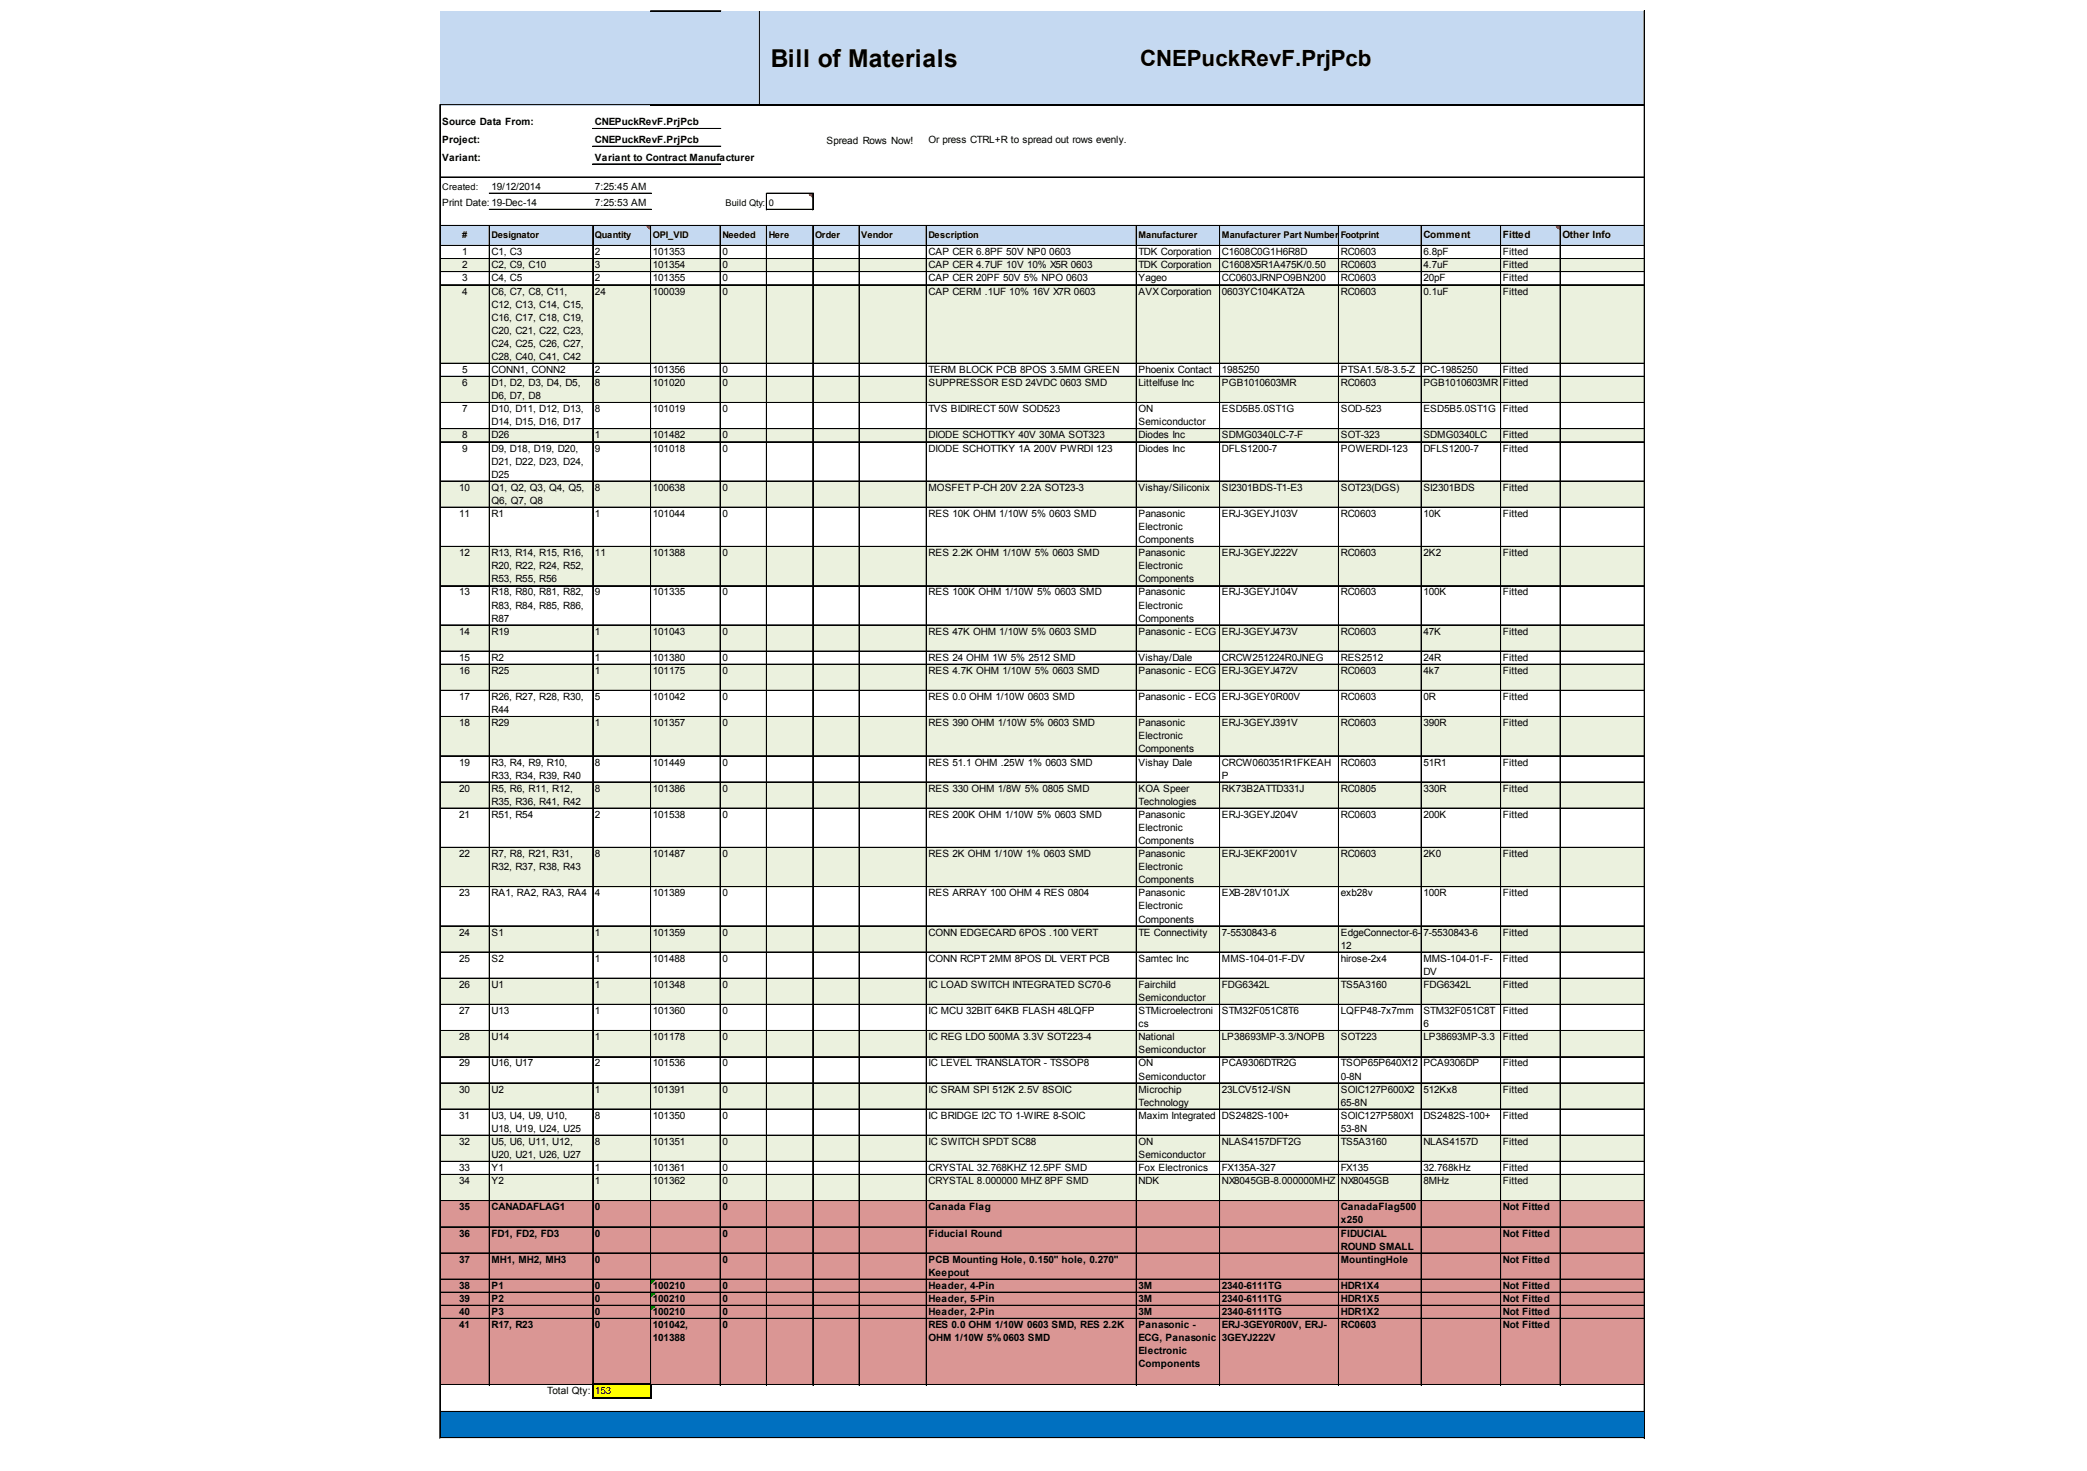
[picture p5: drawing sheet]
<svg xmlns="http://www.w3.org/2000/svg" width="287mm" height="202mm" viewBox="0 0 287 202" stroke-linecap="round" stroke-linejoin="round" font-family="sans-serif">
<defs><g id="words">
<text font-size="3.4" x="106" y="9.2">Bill of Materials</text>
<text font-size="3.1" x="156.7" y="9">CNEPuckRevF.PrjPcb</text>
<g font-size="1.4">
<text x="60.8" y="17.2">Source Data From:</text>
<text x="81.8" y="17.2">CNEPuckRevF.PrjPcb</text>
<text x="60.8" y="19.6">Project:</text>
<text x="60.8" y="22.1">Variant:</text>
<text x="81.8" y="19.6">CNEPuckRevF.PrjPcb</text>
<text x="81.8" y="22.1">Variant to Contract Manufacturer</text>
<text x="113.6" y="19.8">Spread Rows Now!</text>
<text x="127.6" y="19.6">Or press CTRL+R to spread out rows evenly.</text>
<text x="60.8" y="28.3">Print Date: 19-Dec-14</text>
<text x="67.5" y="26.1">19/12/2014</text>
<text x="81.8" y="26.1">7:25:45 AM</text>
<text x="81.8" y="28.3">7:25:53 AM</text>
<text x="63.5" y="35.1">1</text>
<text x="67.5" y="35.1">C1, C3</text>
<text x="81.8" y="35.1">2</text>
<text x="89.7" y="35.1">101353</text>
<text x="99.3" y="35.1">0</text>
<text x="127.6" y="35.1">CAP CER 6.8PF 50V NP0</text>
<text x="144.2" y="35.1">0603</text>
<text x="156.5" y="35.1">TDK Corporation</text>
<text x="167.9" y="35.1">C1608C0G1H6R8D</text>
<text x="184.3" y="35.1">RC0603</text>
<text x="195.6" y="32.8">Comment</text>
<text x="195.6" y="35.1">6.8pF</text>
<text x="206.5" y="32.8">Fitted</text>
<text x="206.5" y="35.1">Fitted</text>
<text x="214.7" y="32.8">Other Info</text>
<text x="63.5" y="36.9">2</text>
<text x="63.5" y="38.7">3</text>
<text x="63.5" y="40.5">4</text>
<text x="67.5" y="36.9">C2, C9, C10</text>
<text x="67.5" y="38.7">C4, C5</text>
<text x="67.5" y="40.5">C6, C7, C8, C11,</text>
<text x="81.8" y="36.9">3</text>
<text x="81.8" y="38.7">2</text>
<text x="81.8" y="40.5">24</text>
<text x="89.7" y="36.9">101354</text>
<text x="89.7" y="38.7">101355</text>
<text x="89.7" y="40.5">100039</text>
<text x="99.3" y="36.9">0</text>
<text x="99.3" y="38.7">0</text>
<text x="99.3" y="40.5">0</text>
<text x="127.6" y="36.9">CAP CER 4.7UF 10V 10% X5R 0603</text>
<text x="127.6" y="38.7">CAP CER 20PF 50V 5% NPO 0603</text>
<text x="127.6" y="40.5">CAP CERM .1UF 10% 16V X7R 0603</text>
<text x="156.5" y="36.9">TDK Corporation</text>
<text x="156.5" y="38.7">Yageo</text>
<text x="156.5" y="40.5">AVX Corporation</text>
<text x="167.9" y="36.9">C1608X5R1A475K/0.50</text>
<text x="167.9" y="38.7">CC0603JRNPO9BN200</text>
<text x="167.9" y="40.5">0603YC104KAT2A</text>
<text x="184.3" y="36.9">RC0603</text>
<text x="184.3" y="38.7">RC0603</text>
<text x="184.3" y="40.5">RC0603</text>
<text x="195.6" y="36.9">4.7uF</text>
<text x="195.6" y="38.7">20pF</text>
<text x="195.6" y="40.5">0.1uF</text>
<text x="206.5" y="36.9">Fitted</text>
<text x="206.5" y="38.7">Fitted</text>
<text x="206.5" y="40.5">Fitted</text>
<text x="67.5" y="42.3">C12, C13, C14, C15,</text>
<text x="67.5" y="44.1">C16, C17, C18, C19,</text>
<text x="67.5" y="45.9">C20, C21, C22, C23,</text>
<text x="67.5" y="47.7">C24, C25, C26, C27,</text>
<text x="63.5" y="51.3">5</text>
<text x="63.5" y="53.1">6</text>
<text x="67.5" y="49.5">C28, C40, C41, C42</text>
<text x="67.5" y="51.3">CONN1, CONN2</text>
<text x="67.5" y="53.1">D1, D2, D3, D4, D5,</text>
<text x="81.8" y="51.3">2</text>
<text x="81.8" y="53.1">8</text>
<text x="89.7" y="51.3">101356</text>
<text x="89.7" y="53.1">101020</text>
<text x="99.3" y="51.3">0</text>
<text x="99.3" y="53.1">0</text>
<text x="127.6" y="51.3">TERM BLOCK PCB 8POS 3.5MM GREEN</text>
<text x="127.6" y="53.1">SUPPRESSOR ESD 24VDC 0603 SMD</text>
<text x="156.5" y="51.3">Phoenix Contact</text>
<text x="156.5" y="53.1">Littelfuse Inc</text>
<text x="167.9" y="51.3">1985250</text>
<text x="167.9" y="53.1">PGB1010603MR</text>
<text x="184.3" y="51.3">PTSA1.5/8-3.5-Z</text>
<text x="184.3" y="53.1">RC0603</text>
<text x="195.6" y="51.3">PC-1985250</text>
<text x="195.6" y="53.1">PGB1010603MR</text>
<text x="206.5" y="51.3">Fitted</text>
<text x="206.5" y="53.1">Fitted</text>
<text x="63.5" y="56.7">7</text>
<text x="67.5" y="54.9">D6, D7, D8</text>
<text x="67.5" y="56.7">D10, D11, D12, D13,</text>
<text x="67.5" y="58.5">D14, D15, D16, D17</text>
<text x="81.8" y="56.7">8</text>
<text x="89.7" y="56.7">101019</text>
<text x="99.3" y="56.7">0</text>
<text x="127.6" y="56.7">TVS BIDIRECT 50W SOD523</text>
<text x="156.5" y="56.7">ON</text>
<text x="156.5" y="58.5">Semiconductor</text>
<text x="167.9" y="56.7">ESD5B5.0ST1G</text>
<text x="184.3" y="56.7">SOD-523</text>
<text x="195.6" y="56.7">ESD5B5.0ST1G</text>
<text x="206.5" y="56.7">Fitted</text>
<text x="63.5" y="60.2">8</text>
<text x="63.5" y="62">9</text>
<text x="67.5" y="60.2">D26</text>
<text x="67.5" y="62">D9, D18, D19, D20,</text>
<text x="67.5" y="63.8">D21, D22, D23, D24,</text>
<text x="67.5" y="65.6">D25</text>
<text x="81.8" y="60.2">1</text>
<text x="81.8" y="62">9</text>
<text x="89.7" y="60.2">101482</text>
<text x="89.7" y="62">101018</text>
<text x="99.3" y="60.2">0</text>
<text x="99.3" y="62">0</text>
<text x="127.6" y="60.2">DIODE SCHOTTKY 40V 30MA SOT323</text>
<text x="127.6" y="62">DIODE SCHOTTKY 1A 200V PWRDI 123</text>
<text x="156.5" y="60.2">Diodes Inc</text>
<text x="156.5" y="62">Diodes Inc</text>
<text x="167.9" y="60.2">SDMG0340LC-7-F</text>
<text x="167.9" y="62">DFLS1200-7</text>
<text x="184.3" y="60.2">SOT-323</text>
<text x="184.3" y="62">POWERDI-123</text>
<text x="195.6" y="60.2">SDMG0340LC</text>
<text x="195.6" y="62">DFLS1200-7</text>
<text x="206.5" y="60.2">Fitted</text>
<text x="206.5" y="62">Fitted</text>
<text x="63.1" y="67.4">10</text>
<text x="63.1" y="71">11</text>
<text x="67.5" y="67.4">Q1, Q2, Q3, Q4, Q5,</text>
<text x="67.5" y="69.2">Q6, Q7, Q8</text>
<text x="67.5" y="71">R1</text>
<text x="81.8" y="67.4">8</text>
<text x="81.8" y="71">1</text>
<text x="89.7" y="67.4">100638</text>
<text x="89.7" y="71">101044</text>
<text x="99.3" y="67.4">0</text>
<text x="99.3" y="71">0</text>
<text x="127.6" y="67.4">MOSFET P-CH 20V 2.2A SOT23-3</text>
<text x="127.6" y="71">RES 10K OHM 1/10W 5% 0603 SMD</text>
<text x="156.5" y="67.4">Vishay/Siliconix</text>
<text x="156.5" y="71">Panasonic</text>
<text x="167.9" y="67.4">SI2301BDS-T1-E3</text>
<text x="167.9" y="71">ERJ-3GEYJ103V</text>
<text x="184.3" y="67.4">SOT23(DGS)</text>
<text x="184.3" y="71">RC0603</text>
<text x="195.6" y="67.4">SI2301BDS</text>
<text x="195.6" y="71">10K</text>
<text x="206.5" y="67.4">Fitted</text>
<text x="206.5" y="71">Fitted</text>
<text x="63.1" y="76.4">12</text>
<text x="67.5" y="76.4">R13, R14, R15, R16,</text>
<text x="81.8" y="76.4">11</text>
<text x="89.7" y="76.4">101388</text>
<text x="99.3" y="76.4">0</text>
<text x="127.6" y="76.4">RES 2.2K OHM 1/10W 5% 0603 SMD</text>
<text x="156.5" y="72.8">Electronic</text>
<text x="156.5" y="74.6">Components</text>
<text x="156.5" y="76.4">Panasonic</text>
<text x="167.9" y="76.4">ERJ-3GEYJ222V</text>
<text x="184.3" y="76.4">RC0603</text>
<text x="195.6" y="76.4">2K2</text>
<text x="206.5" y="76.4">Fitted</text>
<text x="63.1" y="81.8">13</text>
<text x="67.5" y="78.2">R20, R22, R24, R52,</text>
<text x="67.5" y="80">R53, R55, R56</text>
<text x="67.5" y="81.8">R18, R80, R81, R82,</text>
<text x="67.5" y="83.6">R83, R84, R85, R86,</text>
<text x="81.8" y="81.8">9</text>
<text x="89.7" y="81.8">101335</text>
<text x="99.3" y="81.8">0</text>
<text x="127.6" y="81.8">RES 100K OHM 1/10W 5% 0603 SMD</text>
<text x="156.5" y="78.2">Electronic</text>
<text x="156.5" y="80">Components</text>
<text x="156.5" y="81.8">Panasonic</text>
<text x="156.5" y="83.6">Electronic</text>
<text x="167.9" y="81.8">ERJ-3GEYJ104V</text>
<text x="184.3" y="81.8">RC0603</text>
<text x="195.6" y="81.8">100K</text>
<text x="206.5" y="81.8">Fitted</text>
<text x="63.1" y="87.2">14</text>
<text x="67.5" y="85.4">R87</text>
<text x="67.5" y="87.2">R19</text>
<text x="81.8" y="87.2">1</text>
<text x="89.7" y="87.2">101043</text>
<text x="99.3" y="87.2">0</text>
<text x="127.6" y="87.2">RES 47K OHM 1/10W 5% 0603 SMD</text>
<text x="156.5" y="85.4">Components</text>
<text x="156.5" y="87.2">Panasonic - ECG</text>
<text x="167.9" y="87.2">ERJ-3GEYJ473V</text>
<text x="184.3" y="87.2">RC0603</text>
<text x="195.6" y="87.2">47K</text>
<text x="206.5" y="87.2">Fitted</text>
<text x="63.1" y="90.8">15</text>
<text x="63.1" y="92.6">16</text>
<text x="67.5" y="90.8">R2</text>
<text x="67.5" y="92.6">R25</text>
<text x="81.8" y="90.8">1</text>
<text x="81.8" y="92.6">1</text>
<text x="89.7" y="90.8">101380</text>
<text x="89.7" y="92.6">101175</text>
<text x="99.3" y="90.8">0</text>
<text x="99.3" y="92.6">0</text>
<text x="127.6" y="90.8">RES 24 OHM 1W 5% 2512 SMD</text>
<text x="127.6" y="92.6">RES 4.7K OHM 1/10W 5% 0603 SMD</text>
<text x="156.5" y="90.8">Vishay/Dale</text>
<text x="156.5" y="92.6">Panasonic - ECG</text>
<text x="167.9" y="90.8">CRCW251224R0JNEG</text>
<text x="167.9" y="92.6">ERJ-3GEYJ472V</text>
<text x="184.3" y="90.8">RES2512</text>
<text x="184.3" y="92.6">RC0603</text>
<text x="195.6" y="90.8">24R</text>
<text x="195.6" y="92.6">4k7</text>
<text x="206.5" y="90.8">Fitted</text>
<text x="206.5" y="92.6">Fitted</text>
<text x="63.1" y="96.2">17</text>
<text x="63.1" y="99.8">18</text>
<text x="67.5" y="96.2">R26, R27, R28, R30,</text>
<text x="67.5" y="98">R44</text>
<text x="67.5" y="99.8">R29</text>
<text x="81.8" y="96.2">5</text>
<text x="81.8" y="99.8">1</text>
<text x="89.7" y="96.2">101042</text>
<text x="89.7" y="99.8">101357</text>
<text x="99.3" y="96.2">0</text>
<text x="99.3" y="99.8">0</text>
<text x="127.6" y="96.2">RES 0.0 OHM 1/10W 0603 SMD</text>
<text x="127.6" y="99.8">RES 390 OHM 1/10W 5% 0603 SMD</text>
<text x="156.5" y="96.2">Panasonic - ECG</text>
<text x="156.5" y="99.8">Panasonic</text>
<text x="156.5" y="101.6">Electronic</text>
<text x="167.9" y="96.2">ERJ-3GEY0R00V</text>
<text x="167.9" y="99.8">ERJ-3GEYJ391V</text>
<text x="184.3" y="96.2">RC0603</text>
<text x="184.3" y="99.8">RC0603</text>
<text x="195.6" y="96.2">0R</text>
<text x="195.6" y="99.8">390R</text>
<text x="206.5" y="96.2">Fitted</text>
<text x="206.5" y="99.8">Fitted</text>
<text x="63.1" y="105.2">19</text>
<text x="67.5" y="105.2">R3, R4, R9, R10,</text>
<text x="67.5" y="107">R33, R34, R39, R40</text>
<text x="81.8" y="105.2">8</text>
<text x="89.7" y="105.2">101449</text>
<text x="99.3" y="105.2">0</text>
<text x="127.6" y="105.2">RES 51.1 OHM .25W 1% 0603 SMD</text>
<text x="156.5" y="103.4">Components</text>
<text x="156.5" y="105.2">Vishay Dale</text>
<text x="167.9" y="105.2">CRCW060351R1FKEAH</text>
<text x="167.9" y="107">P</text>
<text x="184.3" y="105.2">RC0603</text>
<text x="195.6" y="105.2">51R1</text>
<text x="206.5" y="105.2">Fitted</text>
<text x="63.1" y="108.8">20</text>
<text x="63.1" y="112.4">21</text>
<text x="67.5" y="108.8">R5, R6, R11, R12,</text>
<text x="67.5" y="110.6">R35, R36, R41, R42</text>
<text x="67.5" y="112.4">R51, R54</text>
<text x="81.8" y="108.8">8</text>
<text x="81.8" y="112.4">2</text>
<text x="89.7" y="108.8">101386</text>
<text x="89.7" y="112.4">101538</text>
<text x="99.3" y="108.8">0</text>
<text x="99.3" y="112.4">0</text>
<text x="127.6" y="108.8">RES 330 OHM 1/8W 5% 0805 SMD</text>
<text x="127.6" y="112.4">RES 200K OHM 1/10W 5% 0603 SMD</text>
<text x="156.5" y="108.8">KOA Speer</text>
<text x="156.5" y="110.6">Technologies</text>
<text x="156.5" y="112.4">Panasonic</text>
<text x="167.9" y="108.8">RK73B2ATTD331J</text>
<text x="167.9" y="112.4">ERJ-3GEYJ204V</text>
<text x="184.3" y="108.8">RC0805</text>
<text x="184.3" y="112.4">RC0603</text>
<text x="195.6" y="108.8">330R</text>
<text x="195.6" y="112.4">200K</text>
<text x="206.5" y="108.8">Fitted</text>
<text x="206.5" y="112.4">Fitted</text>
<text x="63.1" y="117.8">22</text>
<text x="67.5" y="117.8">R7, R8, R21, R31,</text>
<text x="67.5" y="119.6">R32, R37, R38, R43</text>
<text x="81.8" y="117.8">8</text>
<text x="89.7" y="117.8">101487</text>
<text x="99.3" y="117.8">0</text>
<text x="127.6" y="117.8">RES 2K OHM 1/10W 1% 0603 SMD</text>
<text x="156.5" y="114.2">Electronic</text>
<text x="156.5" y="116">Components</text>
<text x="156.5" y="117.8">Panasonic</text>
<text x="156.5" y="119.6">Electronic</text>
<text x="167.9" y="117.8">ERJ-3EKF2001V</text>
<text x="184.3" y="117.8">RC0603</text>
<text x="195.6" y="117.8">2K0</text>
<text x="206.5" y="117.8">Fitted</text>
<text x="63.1" y="123.2">23</text>
<text x="67.5" y="123.2">RA1, RA2, RA3, RA4</text>
<text x="81.8" y="123.2">4</text>
<text x="89.7" y="123.2">101389</text>
<text x="99.3" y="123.2">0</text>
<text x="127.6" y="123.2">RES ARRAY 100 OHM 4 RES 0804</text>
<text x="156.5" y="121.4">Components</text>
<text x="156.5" y="123.2">Panasonic</text>
<text x="156.5" y="125">Electronic</text>
<text x="167.9" y="123.2">EXB-28V101JX</text>
<text x="184.3" y="123.2">exb28v</text>
<text x="195.6" y="123.2">100R</text>
<text x="206.5" y="123.2">Fitted</text>
<text x="63.1" y="128.6">24</text>
<text x="67.5" y="128.6">S1</text>
<text x="81.8" y="128.6">1</text>
<text x="89.7" y="128.6">101359</text>
<text x="99.3" y="128.6">0</text>
<text x="127.6" y="128.6">CONN EDGECARD 6POS .100 VERT</text>
<text x="156.5" y="126.8">Components</text>
<text x="156.5" y="128.6">TE Connectivity</text>
<text x="167.9" y="128.6">7-5530843-6</text>
<text x="184.3" y="128.6">EdgeConnector-6-</text>
<text x="184.3" y="130.4">12</text>
<text x="195.6" y="128.6">7-5530843-6</text>
<text x="206.5" y="128.6">Fitted</text>
<text x="63.1" y="132.2">25</text>
<text x="63.1" y="135.8">26</text>
<text x="67.5" y="132.2">S2</text>
<text x="67.5" y="135.8">U1</text>
<text x="81.8" y="132.2">1</text>
<text x="81.8" y="135.8">1</text>
<text x="89.7" y="132.2">101488</text>
<text x="89.7" y="135.8">101348</text>
<text x="99.3" y="132.2">0</text>
<text x="99.3" y="135.8">0</text>
<text x="127.6" y="132.2">CONN RCPT 2MM 8POS DL VERT PCB</text>
<text x="127.6" y="135.8">IC LOAD SWITCH INTEGRATED SC70-6</text>
<text x="156.5" y="132.2">Samtec Inc</text>
<text x="156.5" y="135.8">Fairchild</text>
<text x="156.5" y="137.6">Semiconductor</text>
<text x="167.9" y="132.2">MMS-104-01-F-DV</text>
<text x="167.9" y="135.8">FDG6342L</text>
<text x="184.3" y="132.2">hirose-2x4</text>
<text x="184.3" y="135.8">TS5A3160</text>
<text x="195.6" y="132.2">MMS-104-01-F-</text>
<text x="195.6" y="134">DV</text>
<text x="195.6" y="135.8">FDG6342L</text>
<text x="206.5" y="132.2">Fitted</text>
<text x="206.5" y="135.8">Fitted</text>
<text x="63.1" y="139.4">27</text>
<text x="63.1" y="143">28</text>
<text x="67.5" y="139.4">U13</text>
<text x="67.5" y="143">U14</text>
<text x="81.8" y="139.4">1</text>
<text x="81.8" y="143">1</text>
<text x="89.7" y="139.4">101360</text>
<text x="89.7" y="143">101178</text>
<text x="99.3" y="139.4">0</text>
<text x="99.3" y="143">0</text>
<text x="127.6" y="139.4">IC MCU 32BIT 64KB FLASH 48LQFP</text>
<text x="127.6" y="143">IC REG LDO 500MA 3.3V SOT223-4</text>
<text x="156.5" y="139.4">STMicroelectroni</text>
<text x="156.5" y="141.2">cs</text>
<text x="156.5" y="143">National</text>
<text x="167.9" y="139.4">STM32F051C8T6</text>
<text x="167.9" y="143">LP38693MP-3.3/NOPB</text>
<text x="184.3" y="139.4">LQFP48-7x7mm</text>
<text x="184.3" y="143">SOT223</text>
<text x="195.6" y="139.4">STM32F051C8T</text>
<text x="195.6" y="141.2">6</text>
<text x="195.6" y="143">LP38693MP-3.3</text>
<text x="206.5" y="139.4">Fitted</text>
<text x="206.5" y="143">Fitted</text>
<text x="63.1" y="146.6">29</text>
<text x="67.5" y="146.6">U16, U17</text>
<text x="81.8" y="146.6">2</text>
<text x="89.7" y="146.6">101536</text>
<text x="99.3" y="146.6">0</text>
<text x="127.6" y="146.6">IC LEVEL TRANSLATOR - TSSOP8</text>
<text x="156.5" y="144.8">Semiconductor</text>
<text x="156.5" y="146.6">ON</text>
<text x="156.5" y="148.3">Semiconductor</text>
<text x="167.9" y="146.6">PCA9306DTR2G</text>
<text x="184.3" y="146.6">TSOP65P640X12</text>
<text x="184.3" y="148.3">0-8N</text>
<text x="195.6" y="146.6">PCA9306DP</text>
<text x="206.5" y="146.6">Fitted</text>
<text x="63.1" y="150.1">30</text>
<text x="63.1" y="153.7">31</text>
<text x="67.5" y="150.1">U2</text>
<text x="67.5" y="153.7">U3, U4, U9, U10,</text>
<text x="67.5" y="155.5">U18, U19, U24, U25</text>
<text x="81.8" y="150.1">1</text>
<text x="81.8" y="153.7">8</text>
<text x="89.7" y="150.1">101391</text>
<text x="89.7" y="153.7">101350</text>
<text x="99.3" y="150.1">0</text>
<text x="99.3" y="153.7">0</text>
<text x="127.6" y="150.1">IC SRAM SPI 512K 2.5V 8SOIC</text>
<text x="127.6" y="153.7">IC BRIDGE I2C TO 1-WIRE 8-SOIC</text>
<text x="156.5" y="150.1">Microchip</text>
<text x="156.5" y="151.9">Technology</text>
<text x="156.5" y="153.7">Maxim Integrated</text>
<text x="167.9" y="150.1">23LCV512-I/SN</text>
<text x="167.9" y="153.7">DS2482S-100+</text>
<text x="184.3" y="150.1">SOIC127P600X2</text>
<text x="184.3" y="151.9">65-8N</text>
<text x="184.3" y="153.7">SOIC127P580X1</text>
<text x="184.3" y="155.5">53-8N</text>
<text x="195.6" y="150.1">512Kx8</text>
<text x="195.6" y="153.7">DS2482S-100+</text>
<text x="206.5" y="150.1">Fitted</text>
<text x="206.5" y="153.7">Fitted</text>
<text x="63.1" y="157.3">32</text>
<text x="63.1" y="160.9">33</text>
<text x="67.5" y="157.3">U5, U6, U11, U12,</text>
<text x="67.5" y="159.1">U20, U21, U26, U27</text>
<text x="67.5" y="160.9">Y1</text>
<text x="81.8" y="157.3">8</text>
<text x="81.8" y="160.9">1</text>
<text x="89.7" y="157.3">101351</text>
<text x="89.7" y="160.9">101361</text>
<text x="99.3" y="157.3">0</text>
<text x="99.3" y="160.9">0</text>
<text x="127.6" y="157.3">IC SWITCH SPDT SC88</text>
<text x="127.6" y="160.9">CRYSTAL 32.768KHZ 12.5PF SMD</text>
<text x="156.5" y="157.3">ON</text>
<text x="156.5" y="159.1">Semiconductor</text>
<text x="156.5" y="160.9">Fox Electronics</text>
<text x="167.9" y="157.3">NLAS4157DFT2G</text>
<text x="167.9" y="160.9">FX135A-327</text>
<text x="184.3" y="157.3">TS5A3160</text>
<text x="184.3" y="160.9">FX135</text>
<text x="195.6" y="157.3">NLAS4157D</text>
<text x="195.6" y="160.9">32.768kHz</text>
<text x="206.5" y="157.3">Fitted</text>
<text x="206.5" y="160.9">Fitted</text>
<text x="63.1" y="162.7">34</text>
<text x="63.1" y="166.3">35</text>
<text x="67.5" y="162.7">Y2</text>
<text x="67.5" y="166.3">CANADAFLAG1</text>
<text x="81.8" y="162.7">1</text>
<text x="81.8" y="166.3">0</text>
<text x="89.7" y="162.7">101362</text>
<text x="99.3" y="162.7">0</text>
<text x="99.3" y="166.3">0</text>
<text x="127.6" y="162.7">CRYSTAL 8.000000 MHZ 8PF SMD</text>
<text x="127.6" y="166.3">Canada Flag</text>
<text x="156.5" y="162.7">NDK</text>
<text x="167.9" y="162.7">NX8045GB-8.000000MHZ</text>
<text x="184.3" y="162.7">NX8045GB</text>
<text x="184.3" y="166.3">CanadaFlag500</text>
<text x="195.6" y="162.7">8MHz</text>
<text x="206.5" y="162.7">Fitted</text>
<text x="206.5" y="166.3">Not Fitted</text>
<text x="63.1" y="169.9">36</text>
<text x="63.1" y="173.5">37</text>
<text x="67.5" y="169.9">FD1, FD2, FD3</text>
<text x="67.5" y="173.5">MH1, MH2, MH3</text>
<text x="81.8" y="169.9">0</text>
<text x="81.8" y="173.5">0</text>
<text x="99.3" y="169.9">0</text>
<text x="99.3" y="173.5">0</text>
<text x="127.6" y="169.9">Fiducial Round</text>
<text x="127.6" y="173.5">PCB Mounting Hole, 0.150&quot; hole, 0.270&quot;</text>
<text x="184.3" y="168.1">x250</text>
<text x="184.3" y="169.9">FIDUCIAL</text>
<text x="184.3" y="171.7">ROUND SMALL</text>
<text x="184.3" y="173.5">MountingHole</text>
<text x="206.5" y="169.9">Not Fitted</text>
<text x="206.5" y="173.5">Not Fitted</text>
<text x="63.1" y="177.1">38</text>
<text x="63.1" y="178.9">39</text>
<text x="67.5" y="177.1">P1</text>
<text x="67.5" y="178.9">P2</text>
<text x="81.8" y="177.1">0</text>
<text x="81.8" y="178.9">0</text>
<text x="89.7" y="177.1">100210</text>
<text x="89.7" y="178.9">100210</text>
<text x="99.3" y="177.1">0</text>
<text x="99.3" y="178.9">0</text>
<text x="127.6" y="175.3">Keepout</text>
<text x="127.6" y="177.1">Header, 4-Pin</text>
<text x="127.6" y="178.9">Header, 5-Pin</text>
<text x="156.5" y="177.1">3M</text>
<text x="156.5" y="178.9">3M</text>
<text x="167.9" y="177.1">2340-6111TG</text>
<text x="167.9" y="178.9">2340-6111TG</text>
<text x="184.3" y="177.1">HDR1X4</text>
<text x="184.3" y="178.9">HDR1X5</text>
<text x="206.5" y="177.1">Not Fitted</text>
<text x="206.5" y="178.9">Not Fitted</text>
<text x="63.1" y="180.7">40</text>
<text x="63.1" y="182.5">41</text>
<text x="67.5" y="180.7">P3</text>
<text x="67.5" y="182.5">R17, R23</text>
<text x="81.8" y="180.7">0</text>
<text x="81.8" y="182.5">0</text>
<text x="89.7" y="180.7">100210</text>
<text x="89.7" y="182.5">101042,</text>
<text x="89.7" y="184.3">101388</text>
<text x="99.3" y="180.7">0</text>
<text x="99.3" y="182.5">0</text>
<text x="127.6" y="180.7">Header, 2-Pin</text>
<text x="127.6" y="182.5">RES 0.0 OHM 1/10W 0603 SMD, RES 2.2K</text>
<text x="127.6" y="184.3">OHM 1/10W 5% 0603 SMD</text>
<text x="156.5" y="180.7">3M</text>
<text x="156.5" y="182.5">Panasonic -</text>
<text x="156.5" y="184.3">ECG, Panasonic</text>
<text x="167.9" y="180.7">2340-6111TG</text>
<text x="167.9" y="182.5">ERJ-3GEY0R00V, ERJ-</text>
<text x="167.9" y="184.3">3GEYJ222V</text>
<text x="184.3" y="180.7">HDR1X2</text>
<text x="184.3" y="182.5">RC0603</text>
<text x="206.5" y="180.7">Not Fitted</text>
<text x="206.5" y="182.5">Not Fitted</text>
<text x="75.2" y="191.6">Total Qty:</text>
<text x="81.8" y="191.6">153</text>
<text x="156.5" y="186.1">Electronic</text>
<text x="156.5" y="187.9">Components</text>
</g>
<g font-size="1.3">
<text x="60.8" y="26.1">Created:</text>
<text x="99.7" y="28.3">Build Qty:</text>
<text x="105.6" y="28.3">0</text>
<text x="63.5" y="32.8">#</text>
<text x="67.5" y="32.8">Designator</text>
<text x="81.8" y="32.8">Quantity</text>
<text x="89.7" y="32.8">OPI_VID</text>
<text x="99.3" y="32.8">Needed</text>
<text x="105.6" y="32.8">Here</text>
<text x="112" y="32.8">Order</text>
<text x="118.4" y="32.8">Vendor</text>
<text x="127.6" y="32.8">Description</text>
<text x="156.5" y="32.8">Manufacturer</text>
<text x="167.9" y="32.8">Manufacturer Part Number</text>
<text x="184.3" y="32.8">Footprint</text>
</g>
</g></defs>
<path d="M60.5 1.5h165.6v13h-165.6z" fill="#c5d9f1"/>
<path d="M111.2 26.6h.5" fill="none" stroke="#f00" stroke-width=".14"/>
<path d="M111.2 26.6h.5v.1h-.5z" fill="#f00"/>
<path d="M111.3 26.7h.4" fill="none" stroke="#f00" stroke-width=".14"/>
<path d="M111.3 26.7h.4v.2h-.4z" fill="#f00"/>
<path d="M111.4 26.9h.3" fill="none" stroke="#f00" stroke-width=".14"/>
<path d="M111.4 26.9h.3v.1h-.3z" fill="#f00"/>
<path d="M111.5 27h.2" fill="none" stroke="#f00" stroke-width=".14"/>
<path d="M111.5 27h.2v.1h-.2z" fill="#f00"/>
<path d="M111.6 27.1h.1" fill="none" stroke="#f00" stroke-width=".14"/>
<path d="M111.6 27.1h.1v.1h-.1z" fill="#f00"/>
<path d="M60.5 31h165.6v2.8h-165.6z" fill="#c5d9f1"/>
<path d="M88.9 31.1h.5" fill="none" stroke="#f00" stroke-width=".14"/>
<path d="M88.9 31.1h.5v.1h-.5z" fill="#f00"/>
<path d="M89 31.2h.4" fill="none" stroke="#f00" stroke-width=".14"/>
<path d="M89 31.2h.4v.1h-.4z" fill="#f00"/>
<path d="M89.1 31.3h.3" fill="none" stroke="#f00" stroke-width=".14"/>
<path d="M89.1 31.3h.3v.1h-.3z" fill="#f00"/>
<path d="M89.2 31.4h.2" fill="none" stroke="#f00" stroke-width=".14"/>
<path d="M89.2 31.4h.2v.1h-.2z" fill="#f00"/>
<path d="M89.3 31.5h.1" fill="none" stroke="#f00" stroke-width=".14"/>
<path d="M89.3 31.5h.1v.1h-.1z" fill="#f00"/>
<path d="M213.9 31.1h.5" fill="none" stroke="#f00" stroke-width=".14"/>
<path d="M213.9 31.1h.5v.1h-.5z" fill="#f00"/>
<path d="M214 31.2h.4" fill="none" stroke="#f00" stroke-width=".14"/>
<path d="M214 31.2h.4v.1h-.4z" fill="#f00"/>
<path d="M214.1 31.3h.3" fill="none" stroke="#f00" stroke-width=".14"/>
<path d="M214.1 31.3h.3v.1h-.3z" fill="#f00"/>
<path d="M214.2 31.4h.2" fill="none" stroke="#f00" stroke-width=".14"/>
<path d="M214.2 31.4h.2v.1h-.2z" fill="#f00"/>
<path d="M214.3 31.5h.1" fill="none" stroke="#f00" stroke-width=".14"/>
<path d="M214.3 31.5h.1v.1h-.1z" fill="#f00"/>
<path d="M111.7 33.7h15.7v1.9h-15.7z" fill="#fff"/>
<path d="M60.5 35.5h165.6v1.9h-165.6z" fill="#ebf1de"/>
<path d="M111.7 37.3h15.7v1.9h-15.7z" fill="#fff"/>
<path d="M60.5 39.1h165.6v10.9h-165.6z" fill="#ebf1de"/>
<path d="M111.7 49.9h15.7v1.9h-15.7z" fill="#fff"/>
<path d="M60.5 51.7h165.6v3.7h-165.6z" fill="#ebf1de"/>
<path d="M111.7 55.3h15.7v3.7h-15.7z" fill="#fff"/>
<path d="M60.5 58.9h165.6v1.9h-165.6z" fill="#ebf1de"/>
<path d="M111.7 60.7h15.7v5.5h-15.7z" fill="#fff"/>
<path d="M60.5 66.1h165.6v3.7h-165.6z" fill="#ebf1de"/>
<path d="M111.7 69.7h15.7v5.5h-15.7z" fill="#fff"/>
<path d="M60.5 75.1h165.6v5.5h-165.6z" fill="#ebf1de"/>
<path d="M111.7 80.5h15.7v5.5h-15.7z" fill="#fff"/>
<path d="M60.5 85.9h165.6v3.7h-165.6z" fill="#ebf1de"/>
<path d="M111.7 89.5h15.7v1.9h-15.7z" fill="#fff"/>
<path d="M60.5 91.3h165.6v3.7h-165.6z" fill="#ebf1de"/>
<path d="M111.7 94.9h15.7v3.7h-15.7z" fill="#fff"/>
<path d="M60.5 98.5h165.6v5.5h-165.6z" fill="#ebf1de"/>
<path d="M111.7 103.8h15.7v3.7h-15.7z" fill="#fff"/>
<path d="M60.5 107.4h165.6v3.7h-165.6z" fill="#ebf1de"/>
<path d="M111.7 111h15.7v5.5h-15.7z" fill="#fff"/>
<path d="M60.5 116.4h165.6v5.5h-165.6z" fill="#ebf1de"/>
<path d="M111.7 121.8h15.7v5.5h-15.7z" fill="#fff"/>
<path d="M60.5 127.2h165.6v3.7h-165.6z" fill="#ebf1de"/>
<path d="M111.7 130.8h15.7v3.7h-15.7z" fill="#fff"/>
<path d="M60.5 134.4h165.6v3.7h-165.6z" fill="#ebf1de"/>
<path d="M111.7 138h15.7v3.7h-15.7z" fill="#fff"/>
<path d="M60.5 141.6h165.6v3.7h-165.6z" fill="#ebf1de"/>
<path d="M111.7 145.2h15.7v3.7h-15.7z" fill="#fff"/>
<path d="M60.5 148.8h165.6v3.7h-165.6z" fill="#ebf1de"/>
<path d="M111.7 152.4h15.7v3.7h-15.7z" fill="#fff"/>
<path d="M60.5 156h165.6v3.7h-165.6z" fill="#ebf1de"/>
<path d="M111.7 159.6h15.7v1.9h-15.7z" fill="#fff"/>
<path d="M60.5 161.4h165.6v3.7h-165.6z" fill="#ebf1de"/>
<path d="M60.5 165h165.6v12.7h-165.6z" fill="#da9694"/>
<path d="M89.5 175.9h.5" fill="none" stroke="#008000" stroke-width=".14"/>
<path d="M89.5 175.9h.5v.1h-.5z" fill="#008000"/>
<path d="M89.5 176h.4" fill="none" stroke="#008000" stroke-width=".14"/>
<path d="M89.5 176h.4v.1h-.4z" fill="#008000"/>
<path d="M89.5 176.1h.3" fill="none" stroke="#008000" stroke-width=".14"/>
<path d="M89.5 176.1h.3v.1h-.3z" fill="#008000"/>
<path d="M89.5 176.2h.2" fill="none" stroke="#008000" stroke-width=".14"/>
<path d="M89.5 176.2h.2v.1h-.2z" fill="#008000"/>
<path d="M89.5 176.3h.1" fill="none" stroke="#008000" stroke-width=".14"/>
<path d="M89.5 176.3h.1v.1h-.1z" fill="#008000"/>
<path d="M60.5 177.6h165.6v1.9h-165.6z" fill="#da9694"/>
<path d="M89.5 177.7h.5" fill="none" stroke="#008000" stroke-width=".14"/>
<path d="M89.5 177.7h.5v.1h-.5z" fill="#008000"/>
<path d="M89.5 177.8h.4" fill="none" stroke="#008000" stroke-width=".14"/>
<path d="M89.5 177.8h.4v.1h-.4z" fill="#008000"/>
<path d="M89.5 177.9h.3" fill="none" stroke="#008000" stroke-width=".14"/>
<path d="M89.5 177.9h.3v.1h-.3z" fill="#008000"/>
<path d="M89.5 178h.2" fill="none" stroke="#008000" stroke-width=".14"/>
<path d="M89.5 178h.2v.1h-.2z" fill="#008000"/>
<path d="M89.5 178.1h.1" fill="none" stroke="#008000" stroke-width=".14"/>
<path d="M89.5 178.1h.1v.1h-.1z" fill="#008000"/>
<path d="M60.5 179.4h165.6v1.9h-165.6z" fill="#da9694"/>
<path d="M89.5 179.5h.5" fill="none" stroke="#008000" stroke-width=".14"/>
<path d="M89.5 179.5h.5v.1h-.5z" fill="#008000"/>
<path d="M89.5 179.6h.4" fill="none" stroke="#008000" stroke-width=".14"/>
<path d="M89.5 179.6h.4v.1h-.4z" fill="#008000"/>
<path d="M89.5 179.7h.3" fill="none" stroke="#008000" stroke-width=".14"/>
<path d="M89.5 179.7h.3v.1h-.3z" fill="#008000"/>
<path d="M89.5 179.8h.2" fill="none" stroke="#008000" stroke-width=".14"/>
<path d="M89.5 179.8h.2v.1h-.2z" fill="#008000"/>
<path d="M89.5 179.9h.1" fill="none" stroke="#008000" stroke-width=".14"/>
<path d="M89.5 179.9h.1v.1h-.1z" fill="#008000"/>
<path d="M60.5 181.2h165.6v9.2h-165.6z" fill="#da9694"/>
<path d="M81.4 190.3h8.1v2h-8.1z" fill="#ff0"/>
<path d="M156.1 190.3h11.6v2h-11.6z" fill="#fff"/>
<path d="M60.5 194h165.6v3.7h-165.6z" fill="#0070c0"/>
<g fill="none" stroke="#000" stroke-width=".14">
<path d="M60.4 14.4v183.3M81.4 17.7h17.7M89.4 1.5h9.7M104.4 1.5v12.9h-43.9v183.3M226 1.5v12.8M226 14.5v183.2M60.5 24.3h165.6M60.5 24.4h165.6M60.5 31h165.6M60.5 33.7h165.6M60.5 33.8h165.6M60.5 35.5h165.6"/>
<path d="M60.5 35.6h165.6M60.5 37.3h165.6M60.5 37.4h165.6M60.5 39.1h165.6M60.5 39.2h165.6M67.2 26.5h22.3M67.2 26.6h22.3M67.2 28.8h22.3M67.2 31.1v159.3M67.3 31.1v159.3M81.4 31.1v159M81.4 20.1h17.7"/>
<path d="M81.4 22.5h17.7M81.4 22.6h17.7M81.5 31.1v159M89.4 31.1v159M89.5 31.1v159M99 31.1v159.3M105.3 26.5v2.4M105.3 31.1v159.3M105.4 26.5v2.4M105.4 31.1v159.3M105.4 26.5h6.4M105.4 26.6h6.4"/>
<path d="M105.4 28.8h6.4M111.7 26.6v2.3M111.7 31.1v159.3M118.1 31.1v159.3M127.3 31.1v159.3M156.1 31.1v159.3M156.2 31.1v159.3M167.6 31.1v159.3M167.7 31.1v159.3M183.9 31.1v159.3M184 31.1v159.3M195.3 31.1v159.3"/>
<path d="M206.2 31.1v159.3M206.3 31.1v159.3M214.4 31.1v159.3M60.5 49.9h165.6M60.5 50h165.6M60.5 51.7h165.6M60.5 51.8h165.6M60.5 55.3h165.6M60.5 55.4h165.6M60.5 58.9h165.6M60.5 59h165.6M60.5 60.7h165.6"/>
<path d="M60.5 66.1h165.6M60.5 69.7h165.6M60.5 75.1h165.6M60.5 80.5h165.6M60.5 85.9h165.6M60.5 89.5h165.6M60.5 91.3h165.6M60.5 94.9h165.6M60.5 98.5h165.6M60.5 103.8h165.6M60.5 103.9h165.6M60.5 107.4h165.6"/>
<path d="M60.5 107.5h165.6M60.5 111h165.6M60.5 111.1h165.6M60.5 116.4h165.6M60.5 116.5h165.6M60.5 121.8h165.6M60.5 121.9h165.6M60.5 127.2h165.6M60.5 127.3h165.6M60.5 130.8h165.6M60.5 130.9h165.6M60.5 134.4h165.6"/>
<path d="M60.5 134.5h165.6M60.5 138h165.6M60.5 138.1h165.6M60.5 141.6h165.6M60.5 141.7h165.6M60.5 145.2h165.6M60.5 145.3h165.6M60.5 148.8h165.6M60.5 152.4h165.6M60.5 156h165.6M60.5 159.6h165.6M60.5 161.4h165.6"/>
<path d="M60.5 165h165.6M60.5 168.6h165.6M60.5 172.2h165.6M60.5 175.8h165.6M60.5 177.6h165.6M60.5 179.4h165.6M60.5 190.3h20.8M60.5 181.2h165.6M60.5 194h165.6M60.5 197.6h165.6M89.5 190.3h136.6"/>
</g>
<path d="M89.4 14.4h136.7M81.4 190.1v2.2M81.6 190.3h7.9M81.6 192.2h7.9" fill="none" stroke="#000" stroke-width=".21"/>
<path d="M89.3 190.4h.2v1.9h-.2z" fill="#000"/>
<use href="#words"/>
</svg>
